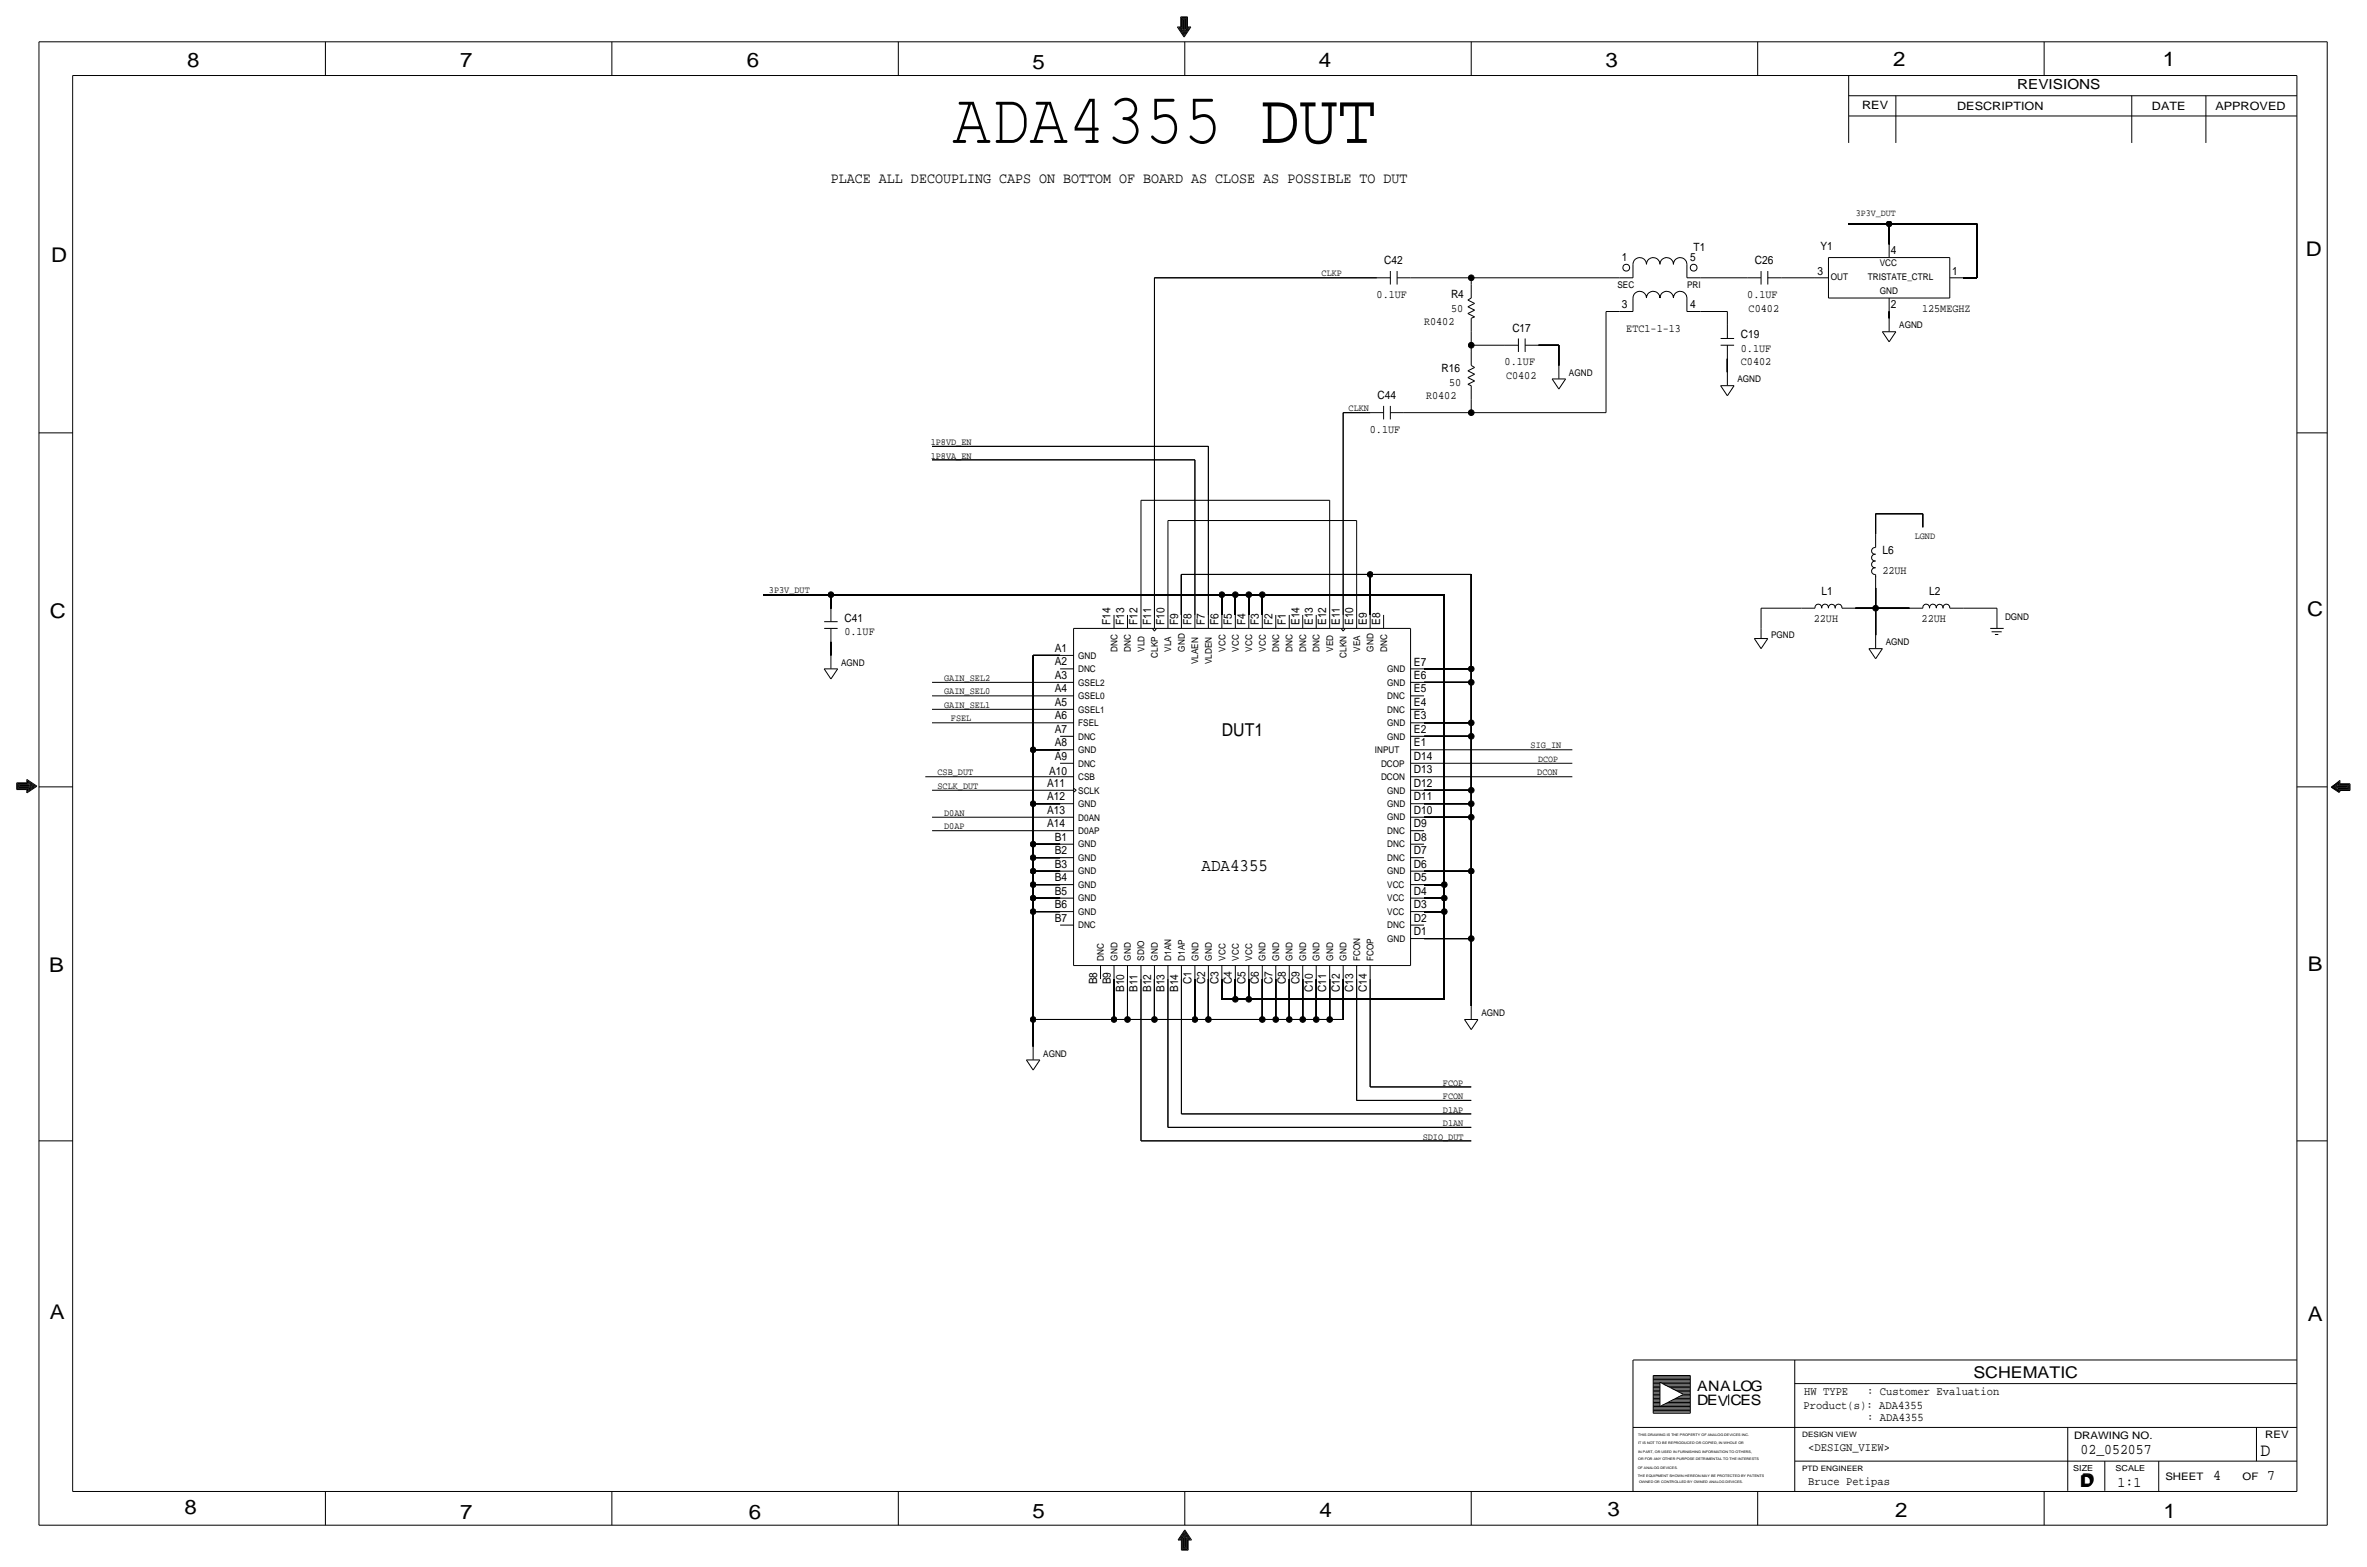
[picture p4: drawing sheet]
<svg xmlns="http://www.w3.org/2000/svg" width="892mm" height="590mm" viewBox="0 0 892 590" stroke-linecap="round" stroke-linejoin="round" font-family="sans-serif">
<defs><g id="words">
<text font-size="27.1" x="358.9" y="53.8">ADA4355 DUT</text>
<g font-size="7.6">
<text x="70.6" y="25.4">8</text>
<text x="173.4" y="25.4">7</text>
<text x="281.4" y="25.1">6</text>
<text x="389.1" y="26.2">5</text>
<text x="497" y="25.4">4</text>
<text x="605" y="25.1">3</text>
<text x="713.4" y="24.9">2</text>
<text x="815" y="24.9">1</text>
<text x="19.3" y="98.8">D</text>
<text x="868.9" y="96.5">D</text>
<text x="18.8" y="232.7">C</text>
<text x="869.4" y="232.1">C</text>
<text x="869.6" y="365.8">B</text>
<text x="18.5" y="366">B</text>
<text x="18.8" y="496.8">A</text>
<text x="869.6" y="497.6">A</text>
<text x="69.6" y="570.5">8</text>
<text x="173.4" y="572.3">7</text>
<text x="282.2" y="572.3">6</text>
<text x="389.1" y="571.7">5</text>
<text x="497.3" y="571.5">4</text>
<text x="605.7" y="571.2">3</text>
<text x="714.2" y="571.5">2</text>
<text x="815.3" y="572">1</text>
</g>
<text font-size="7" x="851.9" y="548.4">D</text>
<g font-size="6.7">
<text x="460.5" y="277.4">DUT1</text>
<text x="452.8" y="328.2">ADA4355</text>
</g>
<g font-size="6.1">
<text x="743.7" y="518.9">SCHEMATIC</text>
<text x="783.8" y="560.3">D</text>
<text x="784.3" y="559.8">D</text>
</g>
<g font-size="5.6">
<text x="313.1" y="69.1">PLACE ALL DECOUPLING CAPS ON BOTTOM OF BOARD AS CLOSE AS POSSIBLE TO DUT</text>
<text x="784" y="547.9">02_052057</text>
<text x="834.1" y="557.5">4</text>
<text x="854.4" y="557.5">7</text>
<text x="798" y="560.1">1:1</text>
</g>
<g font-size="5.4">
<text x="639.5" y="524.2">ANAL G</text>
<text x="655.9" y="524.2">O</text>
<text x="639.5" y="529.3">DEV</text>
<text x="652.1" y="529.3">CES</text>
</g>
<text font-size="5.2" x="760.2" y="33.5">REVISIONS</text>
<g font-size="4.4">
<text x="679.9" y="525.5">HW TYPE</text>
<text x="703.6" y="525.5">: Customer Evaluation</text>
<text x="679.7" y="530.9">Product(s): ADA4355</text>
<text x="703.6" y="535.2">: ADA4355</text>
<text x="681.4" y="546.6">&lt;DESIGN_VIEW&gt;</text>
<text x="681.4" y="559.3">Bruce Petipas</text>
</g>
<g font-size="4.3">
<text x="701.8" y="41.1">REV</text>
<text x="737.6" y="41.4">DESCRIPTION</text>
<text x="811" y="41.4">DATE</text>
<text x="834.8" y="41.4">APPROVED</text>
<text x="638.2" y="94.5">T1</text>
<text x="686.1" y="94.2">Y1</text>
<text x="712.6" y="95.8">4</text>
<text x="521.7" y="99.6">C42</text>
<text x="611.2" y="98.3">1</text>
<text x="637" y="98.3">5</text>
<text x="661.4" y="99.6">C26</text>
<text x="684.9" y="103.6">3</text>
<text x="735.7" y="103.6">1</text>
<text x="518.8" y="112.3">0.1UF</text>
<text x="546.8" y="112.3">R4</text>
<text x="658.5" y="112.3">0.1UF</text>
<text x="546.8" y="117.3">50</text>
<text x="611.2" y="116.1">3</text>
<text x="637" y="116.1">4</text>
<text x="659" y="117.3">C0402</text>
<text x="712.6" y="116.1">2</text>
<text x="724.3" y="117.3">125MEGHZ</text>
<text x="536.6" y="122.4">R0402</text>
<text x="569.9" y="125">C17</text>
<text x="612.9" y="125">ETC1-1-13</text>
<text x="656" y="127.5">C19</text>
<text x="567" y="137.7">0.1UF</text>
<text x="656" y="132.6">0.1UF</text>
<text x="656" y="137.7">C0402</text>
<text x="543.2" y="140.2">R16</text>
<text x="567.5" y="142.7">C0402</text>
<text x="546.1" y="145.3">50</text>
<text x="519.1" y="150.4">C44</text>
<text x="537.4" y="150.4">R0402</text>
<text x="516.2" y="163.1">0.1UF</text>
<text x="709.4" y="208.8">L6</text>
<text x="709.4" y="216.4">22UH</text>
<text x="686.4" y="224">L1</text>
<text x="727" y="224">L2</text>
<text x="318.2" y="234.2">C41</text>
<text x="318.2" y="239.3">0.1UF</text>
<text x="418.5" y="235.5" transform="rotate(-90 418.5 235.5)">F14</text>
<text x="423.6" y="235.5" transform="rotate(-90 423.6 235.5)">F13</text>
<text x="428.7" y="235.5" transform="rotate(-90 428.7 235.5)">F12</text>
<text x="433.8" y="235.5" transform="rotate(-90 433.8 235.5)">F11</text>
<text x="438.9" y="235.5" transform="rotate(-90 438.9 235.5)">F10</text>
<text x="443.9" y="235.5" transform="rotate(-90 443.9 235.5)">F9</text>
<text x="449" y="235.5" transform="rotate(-90 449 235.5)">F8</text>
<text x="454.1" y="235.5" transform="rotate(-90 454.1 235.5)">F7</text>
<text x="459.2" y="235.5" transform="rotate(-90 459.2 235.5)">F6</text>
<text x="464.3" y="235.5" transform="rotate(-90 464.3 235.5)">F5</text>
<text x="469.3" y="235.5" transform="rotate(-90 469.3 235.5)">F4</text>
<text x="474.4" y="235.5" transform="rotate(-90 474.4 235.5)">F3</text>
<text x="479.5" y="235.5" transform="rotate(-90 479.5 235.5)">F2</text>
<text x="484.6" y="235.5" transform="rotate(-90 484.6 235.5)">F1</text>
<text x="489.7" y="235.5" transform="rotate(-90 489.7 235.5)">E14</text>
<text x="494.7" y="235.5" transform="rotate(-90 494.7 235.5)">E13</text>
<text x="499.8" y="235.5" transform="rotate(-90 499.8 235.5)">E12</text>
<text x="504.9" y="235.5" transform="rotate(-90 504.9 235.5)">E11</text>
<text x="510" y="235.5" transform="rotate(-90 510 235.5)">E10</text>
<text x="515.1" y="235.5" transform="rotate(-90 515.1 235.5)">E9</text>
<text x="520.1" y="235.5" transform="rotate(-90 520.1 235.5)">E8</text>
<text x="683.5" y="234.2">22UH</text>
<text x="724.2" y="234.2">22UH</text>
<text x="397.5" y="245.6">A1</text>
<text x="397.5" y="250.7">A2</text>
<text x="532.8" y="250.7">E7</text>
<text x="397.5" y="255.8">A3</text>
<text x="532.8" y="255.8">E6</text>
<text x="397.5" y="260.9">A4</text>
<text x="532.8" y="260.9">E5</text>
<text x="397.5" y="265.9">A5</text>
<text x="532.8" y="265.9">E4</text>
<text x="397.5" y="271">A6</text>
<text x="532.8" y="271">E3</text>
<text x="397.5" y="281.2">A8</text>
<text x="397.5" y="276.1">A7</text>
<text x="532.8" y="281.2">E1</text>
<text x="532.8" y="276.1">E2</text>
<text x="397.5" y="286.3">A9</text>
<text x="532.8" y="286.3">D14</text>
<text x="395.4" y="292.1">A10</text>
<text x="532.8" y="291.3">D13</text>
<text x="394.6" y="296.4">A11</text>
<text x="532.8" y="296.4">D12</text>
<text x="394.6" y="301.5">A12</text>
<text x="532.8" y="301.5">D11</text>
<text x="394.6" y="311.7">A14</text>
<text x="394.6" y="306.6">A13</text>
<text x="532.8" y="306.6">D10</text>
<text x="532.8" y="311.7">D9</text>
<text x="397.5" y="316.7">B1</text>
<text x="532.8" y="316.7">D8</text>
<text x="397.5" y="321.8">B2</text>
<text x="532.8" y="321.8">D7</text>
<text x="397.5" y="326.9">B3</text>
<text x="532.8" y="326.9">D6</text>
<text x="397.5" y="332">B4</text>
<text x="532.8" y="332">D5</text>
<text x="397.5" y="337.1">B5</text>
<text x="532.8" y="337.1">D4</text>
<text x="397.5" y="342.1">B6</text>
<text x="397.5" y="347.2">B7</text>
<text x="532.8" y="342.1">D3</text>
<text x="532.8" y="347.2">D2</text>
<text x="532.8" y="352.3">D1</text>
<text x="413.5" y="370.8" transform="rotate(-90 413.5 370.8)">B8</text>
<text x="418.6" y="370.8" transform="rotate(-90 418.6 370.8)">B9</text>
<text x="449" y="370.8" transform="rotate(-90 449 370.8)">C1</text>
<text x="454.1" y="370.8" transform="rotate(-90 454.1 370.8)">C2</text>
<text x="459.2" y="370.8" transform="rotate(-90 459.2 370.8)">C3</text>
<text x="464.3" y="370.8" transform="rotate(-90 464.3 370.8)">C4</text>
<text x="469.3" y="370.8" transform="rotate(-90 469.3 370.8)">C5</text>
<text x="474.4" y="370.8" transform="rotate(-90 474.4 370.8)">C6</text>
<text x="479.5" y="370.8" transform="rotate(-90 479.5 370.8)">C7</text>
<text x="484.6" y="370.8" transform="rotate(-90 484.6 370.8)">C8</text>
<text x="489.7" y="370.8" transform="rotate(-90 489.7 370.8)">C9</text>
<text x="423.6" y="373.7" transform="rotate(-90 423.6 373.7)">B10</text>
<text x="428.7" y="373.7" transform="rotate(-90 428.7 373.7)">B11</text>
<text x="433.8" y="373.7" transform="rotate(-90 433.8 373.7)">B12</text>
<text x="438.9" y="373.7" transform="rotate(-90 438.9 373.7)">B13</text>
<text x="443.9" y="373.7" transform="rotate(-90 443.9 373.7)">B14</text>
<text x="494.7" y="373.7" transform="rotate(-90 494.7 373.7)">C10</text>
<text x="499.8" y="373.7" transform="rotate(-90 499.8 373.7)">C11</text>
<text x="504.9" y="373.7" transform="rotate(-90 504.9 373.7)">C12</text>
<text x="510" y="373.7" transform="rotate(-90 510 373.7)">C13</text>
<text x="515.1" y="373.7" transform="rotate(-90 515.1 373.7)">C14</text>
</g>
<g font-size="3.9">
<text x="781.6" y="542.1">DRAWING NO.</text>
<text x="853.6" y="541.8">REV</text>
<text x="816" y="557.4">SHEET</text>
<text x="845.1" y="557.5">OF</text>
</g>
<g font-size="3.6">
<text x="498" y="104.1">CLKP</text>
<text x="508.2" y="154.9">CLKN</text>
<text x="350.7" y="167.6">1P8VD_EN</text>
<text x="350.7" y="172.7">1P8VA_EN</text>
<text x="721.6" y="203.2">LGND</text>
<text x="289.8" y="223.5">3P3V_DUT</text>
<text x="355.8" y="256.5">GAIN_SEL2</text>
<text x="355.8" y="261.6">GAIN_SEL0</text>
<text x="355.8" y="266.7">GAIN_SEL1</text>
<text x="358.3" y="271.8">FSEL</text>
<text x="576.8" y="281.9">SIG_IN</text>
<text x="353.3" y="292.1">CSB_DUT</text>
<text x="579.3" y="292.1">DCON</text>
<text x="353.3" y="297.2">SCLK_DUT</text>
<text x="355.8" y="307.3">D0AN</text>
<text x="355.8" y="312.4">D0AP</text>
<text x="543.8" y="408.9">FCOP</text>
<text x="543.8" y="414">FCON</text>
<text x="543.8" y="419.1">D1AP</text>
<text x="543.8" y="424.2">D1AN</text>
<text x="536.1" y="429.3">SDIO_DUT</text>
</g>
<g font-size="3.5">
<text x="699.3" y="81.3">3P3V_DUT</text>
<text x="708.4" y="100.1">VCC</text>
<text x="689.9" y="105.7">OUT</text>
<text x="703.9" y="105.7">TRISTATE_CTRL</text>
<text x="609.5" y="108.5">SEC</text>
<text x="635.8" y="108.5">PRI</text>
<text x="708.4" y="110.7">GND</text>
<text x="715.7" y="123.7">AGND</text>
<text x="591.3" y="141.5">AGND</text>
<text x="654.8" y="144">AGND</text>
<text x="755.6" y="233.7">DGND</text>
<text x="421.1" y="245.5" transform="rotate(-90 421.1 245.5)">DNC</text>
<text x="426.2" y="245.5" transform="rotate(-90 426.2 245.5)">DNC</text>
<text x="431.2" y="245.5" transform="rotate(-90 431.2 245.5)">VLD</text>
<text x="441.4" y="245.5" transform="rotate(-90 441.4 245.5)">VLA</text>
<text x="446.5" y="245.5" transform="rotate(-90 446.5 245.5)">GND</text>
<text x="461.8" y="245.5" transform="rotate(-90 461.8 245.5)">VCC</text>
<text x="466.9" y="245.5" transform="rotate(-90 466.9 245.5)">VCC</text>
<text x="471.9" y="245.5" transform="rotate(-90 471.9 245.5)">VCC</text>
<text x="477" y="245.5" transform="rotate(-90 477 245.5)">VCC</text>
<text x="482" y="245.5" transform="rotate(-90 482 245.5)">DNC</text>
<text x="487.1" y="245.5" transform="rotate(-90 487.1 245.5)">DNC</text>
<text x="492.2" y="245.5" transform="rotate(-90 492.2 245.5)">DNC</text>
<text x="497.3" y="245.5" transform="rotate(-90 497.3 245.5)">DNC</text>
<text x="502.4" y="245.5" transform="rotate(-90 502.4 245.5)">VED</text>
<text x="512.5" y="245.5" transform="rotate(-90 512.5 245.5)">VEA</text>
<text x="517.6" y="245.5" transform="rotate(-90 517.6 245.5)">GND</text>
<text x="522.7" y="245.5" transform="rotate(-90 522.7 245.5)">DNC</text>
<text x="667.5" y="240.5">PGND</text>
<text x="710.6" y="243.1">AGND</text>
<text x="316.9" y="250.7">AGND</text>
<text x="406.3" y="248.1">GND</text>
<text x="436.3" y="247.9" transform="rotate(-90 436.3 247.9)">CLKP</text>
<text x="451.6" y="250.2" transform="rotate(-90 451.6 250.2)">VLAEN</text>
<text x="456.6" y="250.2" transform="rotate(-90 456.6 250.2)">VLDEN</text>
<text x="507.4" y="247.8" transform="rotate(-90 507.4 247.8)">CLKN</text>
<text x="406.3" y="253.2">DNC</text>
<text x="522.8" y="253.2">GND</text>
<text x="406.3" y="263.4">GSEL0</text>
<text x="406.3" y="258.3">GSEL2</text>
<text x="522.8" y="258.3">GND</text>
<text x="522.8" y="263.4">DNC</text>
<text x="406.3" y="268.5">GSEL1</text>
<text x="522.8" y="268.5">DNC</text>
<text x="406.3" y="273.6">FSEL</text>
<text x="522.8" y="273.6">GND</text>
<text x="406.3" y="278.6">DNC</text>
<text x="522.8" y="278.6">GND</text>
<text x="406.3" y="283.7">GND</text>
<text x="518.1" y="283.7">INPUT</text>
<text x="579.6" y="287">DCOP</text>
<text x="406.3" y="288.8">DNC</text>
<text x="406.3" y="293.9">CSB</text>
<text x="520.4" y="288.8">DCOP</text>
<text x="520.4" y="293.9">DCON</text>
<text x="406.3" y="299">SCLK</text>
<text x="522.8" y="299">GND</text>
<text x="406.3" y="304">GND</text>
<text x="522.8" y="304">GND</text>
<text x="406.3" y="309.1">D0AN</text>
<text x="522.8" y="309.1">GND</text>
<text x="406.3" y="314.2">D0AP</text>
<text x="522.8" y="314.2">DNC</text>
<text x="406.3" y="319.2">GND</text>
<text x="522.8" y="319.2">DNC</text>
<text x="406.3" y="329.4">GND</text>
<text x="406.3" y="324.3">GND</text>
<text x="522.8" y="324.3">DNC</text>
<text x="522.8" y="329.4">GND</text>
<text x="406.3" y="334.5">GND</text>
<text x="522.8" y="334.5">VCC</text>
<text x="406.3" y="339.5">GND</text>
<text x="522.8" y="339.6">VCC</text>
<text x="406.3" y="344.6">GND</text>
<text x="522.8" y="344.6">VCC</text>
<text x="406.3" y="349.7">DNC</text>
<text x="522.8" y="349.7">DNC</text>
<text x="522.8" y="354.8">GND</text>
<text x="416" y="361.9" transform="rotate(-90 416 361.9)">DNC</text>
<text x="421.1" y="361.9" transform="rotate(-90 421.1 361.9)">GND</text>
<text x="426.2" y="361.9" transform="rotate(-90 426.2 361.9)">GND</text>
<text x="431.2" y="361.9" transform="rotate(-90 431.2 361.9)">SDIO</text>
<text x="436.4" y="361.9" transform="rotate(-90 436.4 361.9)">GND</text>
<text x="441.4" y="361.9" transform="rotate(-90 441.4 361.9)">D1AN</text>
<text x="446.5" y="361.9" transform="rotate(-90 446.5 361.9)">D1AP</text>
<text x="451.6" y="361.9" transform="rotate(-90 451.6 361.9)">GND</text>
<text x="456.7" y="361.9" transform="rotate(-90 456.7 361.9)">GND</text>
<text x="461.8" y="361.9" transform="rotate(-90 461.8 361.9)">VCC</text>
<text x="466.8" y="361.9" transform="rotate(-90 466.8 361.9)">VCC</text>
<text x="471.9" y="361.9" transform="rotate(-90 471.9 361.9)">VCC</text>
<text x="477" y="361.9" transform="rotate(-90 477 361.9)">GND</text>
<text x="482" y="361.9" transform="rotate(-90 482 361.9)">GND</text>
<text x="487.1" y="361.9" transform="rotate(-90 487.1 361.9)">GND</text>
<text x="492.2" y="361.9" transform="rotate(-90 492.2 361.9)">GND</text>
<text x="497.3" y="361.9" transform="rotate(-90 497.3 361.9)">GND</text>
<text x="502.4" y="361.9" transform="rotate(-90 502.4 361.9)">GND</text>
<text x="507.4" y="361.9" transform="rotate(-90 507.4 361.9)">GND</text>
<text x="512.5" y="361.9" transform="rotate(-90 512.5 361.9)">FCON</text>
<text x="517.6" y="361.9" transform="rotate(-90 517.6 361.9)">FCOP</text>
<text x="558.2" y="382.8">AGND</text>
<text x="393.1" y="398">AGND</text>
</g>
<g font-size="3.1">
<text x="781.3" y="554">SIZE</text>
<text x="797.3" y="554">SCALE</text>
</g>
<g font-size="2.8">
<text x="679.1" y="541.3">DESIGN VIEW</text>
<text x="679.1" y="554">PTD ENGINEER</text>
</g>
<g font-size="1.3">
<text x="617.3" y="541.1">THIS DRAWING IS THE PROPERTY OF ANALOG DEVICES INC.</text>
<text x="617.3" y="543.9">IT IS NOT TO BE REPRODUCED OR COPIED, IN WHOLE OR</text>
<text x="617.3" y="547.2">IN PART, OR USED IN FURNISHING INFORMATION TO OTHERS,</text>
<text x="617.3" y="550">OR FOR ANY OTHER PURPOSE DETRIMENTAL TO THE INTERESTS</text>
<text x="617.2" y="553.2">OF ANALOG DEVICES.</text>
<text x="617.2" y="556.3">THE EQUIPMENT SHOWN HEREON MAY BE PROTECTED BY PATENTS</text>
<text x="617.7" y="558.8">OWNED OR CONTROLLED BY OWNED ANALOG DEVICES.</text>
</g>
</g></defs>
<!-- layer: Nets -->
<g fill="none" stroke="#000" stroke-width=".38">
<path d="M696.7 84.3h15.2zM711.9 84.3h33zM711.9 84.3v7.6zM744.9 84.3v20.3zM435.1 104.6v127zM435.1 104.6h83.8zM531.6 104.6h22.8zM554.4 104.6v2.6zM554.4 104.6h55.9zM605.2 117.3v38.1zM605.2 117.3h5.1zM640.8 117.3h10.2z"/>
<path d="M640.8 104.6h17.8zM651 117.3v5.1zM671.3 104.6h12.7zM711.9 117.3v2.6zM739.9 104.6h5zM554.4 130v2.6zM554.4 125v5zM554.4 130h12.7zM579.8 130h7.7zM587.5 130v7.7zM651 135.1v5.1zM506.2 155.4v76.2z"/>
<path d="M506.2 155.4h10.1zM529 155.4h25.4zM554.4 150.4v5zM554.4 155.4h50.8zM351.2 173.2h99.1zM351.2 168.1h104.2zM450.3 173.2v58.4zM455.4 168.1v63.5zM430 188.5h71.1zM430 188.5v43.1zM440.1 196.1h71.2zM440.1 196.1v35.5z"/>
<path d="M501.1 188.5v43.1zM511.3 196.1v35.5zM706.8 193.5v7.7zM706.8 193.5h17.8zM724.6 193.5v5.1zM445.2 216.4h71.1zM445.2 216.4v15.2zM516.3 216.4h38.1zM516.3 216.4v15.2zM554.4 216.4v35.6zM287.7 224h25.4zM313.1 224h147.4z"/>
<path d="M313.1 224v5.1zM460.5 224v7.6zM460.5 224h5zM465.5 224v7.6zM465.5 224h5.1zM470.6 224v7.6zM470.6 224h5.1zM475.7 224v7.6zM475.7 224h68.6zM544.3 224v109.2zM663.7 229.1v7.6zM663.7 229.1h15.2z"/>
<path d="M699.2 229.1h7.6zM706.8 229.1v10.2zM706.8 221.5v7.6zM706.8 229.1h12.7zM739.9 229.1h12.7zM752.6 229.1v2.5zM313.1 241.8v5.1zM351.2 257h48.3zM389.3 246.9h10.2zM389.3 246.9v35.5zM536.7 257h17.7zM536.7 252h17.7z"/>
<path d="M554.4 257v15.3zM554.4 252v5zM351.2 267.2h48.3zM351.2 272.3h48.3zM351.2 262.1h48.3zM536.7 277.4h17.7zM536.7 272.3h17.7zM554.4 277.4v20.3zM554.4 272.3v5.1zM348.7 292.6h50.8zM351.2 297.7h48.3zM389.3 282.4v20.4z"/>
<path d="M389.3 282.4h10.2zM536.7 297.7h17.7zM536.7 292.6h55.8zM536.7 287.5h55.8zM536.7 282.4h55.8zM554.4 297.7v5.1zM351.2 312.9h48.3zM351.2 307.8h48.3zM389.3 302.8v15.2zM389.3 318v5.1zM389.3 302.8h10.2zM389.3 318h10.2z"/>
<path d="M536.7 307.8h17.7zM536.7 302.8h17.7zM554.4 307.8v20.4zM554.4 302.8v5zM389.3 323.1v5.1zM389.3 328.2v5zM389.3 333.2v5.1zM389.3 338.3v5.1zM389.3 323.1h10.2zM389.3 328.2h10.2zM389.3 333.2h10.2zM389.3 338.3h10.2z"/>
<path d="M536.7 333.2h7.6zM536.7 338.3h7.6zM536.7 328.2h17.7zM544.3 333.2v5.1zM544.3 338.3v5.1zM554.4 328.2v25.4zM389.3 343.4v40.6zM389.3 343.4h10.2zM536.7 343.4h7.6zM536.7 353.6h17.7zM544.3 343.4v33zM554.4 353.6v25.4z"/>
<path d="M419.8 368.8v15.2zM424.9 368.8v15.2zM430 368.8v61zM435.1 368.8v15.2zM440.1 368.8v55.9zM445.2 368.8v50.8zM450.3 368.8v15.2zM455.4 368.8v15.2zM460.5 368.8v7.6zM460.5 376.4h5zM465.5 376.4h5.1zM465.5 368.8v7.6z"/>
<path d="M470.6 368.8v7.6zM470.6 376.4h73.7zM475.7 368.8v15.2zM480.8 368.8v15.2zM485.9 368.8v15.2zM490.9 368.8v15.2zM496 368.8v15.2zM501.1 368.8v15.2zM506.2 368.8v15.2zM511.3 368.8v45.7zM516.3 368.8v40.6zM389.3 384v10.2z"/>
<path d="M389.3 384h30.5zM419.8 384h5.1zM424.9 384h10.2zM435.1 384h15.2zM450.3 384h5.1zM455.4 384h20.3zM475.7 384h5.1zM480.8 384h5.1zM485.9 384h5zM490.9 384h5.1zM496 384h5.1zM501.1 384h5.1z"/>
<path d="M445.2 419.6h109.2zM511.3 414.5h43.1zM516.3 409.4h38.1zM430 429.8h124.4zM440.1 424.7h114.3z"/>
</g>
<g fill="#000" stroke="#000" stroke-width=".38">
<circle cx="711.9" cy="84.3" r="1.07"/>
<circle cx="554.4" cy="104.6" r="1.07"/>
<circle cx="554.4" cy="130" r="1.07"/>
<circle cx="554.4" cy="155.4" r="1.07"/>
<circle cx="516.3" cy="216.4" r="1.07"/>
<circle cx="313.1" cy="224" r="1.07"/>
<circle cx="460.5" cy="224" r="1.07"/>
<circle cx="465.5" cy="224" r="1.07"/>
<circle cx="470.6" cy="224" r="1.07"/>
<circle cx="475.7" cy="224" r="1.07"/>
<circle cx="706.8" cy="229.1" r="1.07"/>
<circle cx="554.4" cy="257" r="1.07"/>
<circle cx="554.4" cy="252" r="1.07"/>
<circle cx="554.4" cy="277.4" r="1.07"/>
<circle cx="554.4" cy="272.3" r="1.07"/>
<circle cx="389.3" cy="282.4" r="1.07"/>
<circle cx="554.4" cy="297.7" r="1.07"/>
<circle cx="389.3" cy="318" r="1.07"/>
<circle cx="389.3" cy="302.8" r="1.07"/>
<circle cx="554.4" cy="302.8" r="1.07"/>
<circle cx="554.4" cy="307.8" r="1.07"/>
<circle cx="389.3" cy="323.1" r="1.07"/>
<circle cx="389.3" cy="333.2" r="1.07"/>
<circle cx="389.3" cy="338.3" r="1.07"/>
<circle cx="389.3" cy="328.2" r="1.07"/>
<circle cx="544.3" cy="333.2" r="1.07"/>
<circle cx="544.3" cy="338.3" r="1.07"/>
<circle cx="554.4" cy="328.2" r="1.07"/>
<circle cx="389.3" cy="343.4" r="1.07"/>
<circle cx="544.3" cy="343.4" r="1.07"/>
<circle cx="554.4" cy="353.6" r="1.07"/>
<circle cx="465.5" cy="376.4" r="1.07"/>
<circle cx="470.6" cy="376.4" r="1.07"/>
<circle cx="389.3" cy="384" r="1.07"/>
<circle cx="419.8" cy="384" r="1.07"/>
<circle cx="424.9" cy="384" r="1.07"/>
<circle cx="435.1" cy="384" r="1.07"/>
<circle cx="450.3" cy="384" r="1.07"/>
<circle cx="455.4" cy="384" r="1.07"/>
<circle cx="475.7" cy="384" r="1.07"/>
<circle cx="480.8" cy="384" r="1.07"/>
<circle cx="485.9" cy="384" r="1.07"/>
<circle cx="490.9" cy="384" r="1.07"/>
<circle cx="496" cy="384" r="1.07"/>
<circle cx="501.1" cy="384" r="1.07"/>
</g>
<!-- layer: Components -->
<g fill="none" stroke="#000" stroke-width=".38">
<path d="M615.4 99.6v5zM615.4 99.6a2.54 2.54 0 0 1 2.5-2.6 2.54 2.54 0 0 1 2.6 2.6 2.54 2.54 0 0 1 2.5-2.6 2.54 2.54 0 0 1 2.6 2.6 2.54 2.54 0 0 1 2.5-2.6 2.54 2.54 0 0 1 2.5 2.6 2.54 2.54 0 0 1 2.6-2.6 2.54 2.54 0 0 1 2.5 2.6M635.7 99.6v5zM689.1 97h45.7zM689.1 97v15.3zM711.9 91.9v5.1zM734.8 97v15.3zM518.9 104.6h5.1zM524 102.1v5.1zM526.5 102.1v5.1zM526.5 104.6h5.1zM553.2 113l2.5 1.3z"/>
<path d="M553.2 115.6l2.5 1.2zM553.2 118.1l2.5 1.3zM553.2 113l1.2-.7zM553.2 115.6l2.5-1.3zM553.2 118.1l2.5-1.3zM554.4 119.9v5.1zM554.4 107.2v5.1zM554.4 119.9l1.3-.5zM610.3 104.6h5.1zM610.3 117.3h5.1zM615.4 112.3a2.54 2.54 0 0 1 2.5-2.6 2.54 2.54 0 0 1 2.6 2.6 2.54 2.54 0 0 1 2.5-2.6 2.54 2.54 0 0 1 2.6 2.6 2.54 2.54 0 0 1 2.5-2.6 2.54 2.54 0 0 1 2.5 2.6 2.54 2.54 0 0 1 2.6-2.6 2.54 2.54 0 0 1 2.5 2.6M615.4 112.3v5z"/>
<path d="M635.7 112.3v5zM635.7 104.6h5.1zM635.7 117.3h5.1zM658.6 104.6h5.1zM663.7 102.1v5.1zM666.2 102.1v5.1zM666.2 104.6h5.1zM684 104.6h5.1zM689.1 112.3h45.7zM711.9 119.9v5zM711.9 112.3v5zM734.8 104.6h5.1z"/>
<path d="M553.2 139.7l2.5 1.3zM553.2 139.7l2.5-1.3zM554.4 137.7l1.3 .7zM554.4 132.6v5.1zM567.1 130h5.1zM572.2 127.5v5.1zM574.8 127.5v5.1zM574.8 130h5zM587.5 137.7v4.9zM648.4 127.5h5.1zM648.4 130h5.1zM651 130v5.1z"/>
<path d="M651 122.4v5.1zM709.4 125h5.1zM709.4 125l2.5 3.8zM714.5 125l-2.6 3.8zM516.3 155.4h5.1zM521.4 152.9v5.1zM524 152.9v5.1zM524 155.4h5zM553.2 142.2l2.5 1.3zM553.2 144.8l1.2 .5zM553.2 142.2l2.5-1.2zM553.2 144.8l2.5-1.3z"/>
<path d="M554.4 145.3v5.1zM584.9 142.7l2.6 3.9zM584.9 142.7h5.1zM590 142.7l-2.5 3.9zM648.4 145.3l2.6 3.8zM648.4 145.3h5.1zM651 140.2v5zM653.5 145.3l-2.5 3.8zM706.8 206.3a1.26 1.26 0 0 0-1.5 1.2 1.26 1.26 0 0 0 1.5 1.3M706.8 208.8a1.26 1.26 0 0 0-1.5 1.3 1.26 1.26 0 0 0 1.5 1.2M706.8 211.4a1.26 1.26 0 0 0-1.5 1.2 1.26 1.26 0 0 0 1.5 1.3M706.8 213.9a1.26 1.26 0 0 0-1.5 1.3 1.26 1.26 0 0 0 1.5 1.2"/>
<path d="M706.8 201.2v5zM706.8 216.4v5.1zM706.8 217.2v.2zM310.6 234.2h5.1zM310.6 236.7h5.1zM313.1 236.7v5.1zM313.1 229.1v5.1zM404.6 236.7h127zM404.6 236.7v127zM419.8 231.6v5.1zM424.9 231.6v5.1zM430 231.6v5.1z"/>
<path d="M434.3 236.7l.8 1zM435.1 231.6v5.1zM435.8 236.7l-.7 1zM440.1 231.6v5.1zM445.2 231.6v5.1zM450.3 231.6v5.1zM455.4 231.6v5.1zM460.5 231.6v5.1zM465.5 231.6v5.1zM470.6 231.6v5.1zM475.7 231.6v5.1zM480.8 231.6v5.1z"/>
<path d="M485.9 231.6v5.1zM490.9 231.6v5.1zM496 231.6v5.1zM501.1 231.6v5.1zM505.4 236.7l.8 1zM506.2 231.6v5.1zM506.9 236.7l-.7 1zM511.3 231.6v5.1zM516.3 231.6v5.1zM521.4 231.6v5.1zM531.6 236.7v127zM663.7 236.7v3.8z"/>
<path d="M678.9 229.1h5.1zM684 229.1a1.27 1.27 0 0 1 1.2-1.5 1.27 1.27 0 0 1 1.3 1.5M689 229.1a1.26 1.26 0 0 0-1.3-1.5 1.26 1.26 0 0 0-1.2 1.5M689.1 229.1a1.26 1.26 0 0 1 1.2-1.5 1.26 1.26 0 0 1 1.2 1.5M694.1 229.1a1.27 1.27 0 0 0-1.3-1.5 1.27 1.27 0 0 0-1.2 1.6M694.1 229.1h5.1zM706.8 239.3v4.9zM719.5 229.1h5.1zM729.6 229.1a1.26 1.26 0 0 0-1.2-1.5 1.26 1.26 0 0 0-1.2 1.5 1.29 1.29 0 0 0-1.3-1.5 1.29 1.29 0 0 0-1.3 1.5M729.7 229.1a1.26 1.26 0 0 1 1.2-1.5 1.26 1.26 0 0 1 1.3 1.5 1.29 1.29 0 0 1 1.3-1.5 1.29 1.29 0 0 1 1.2 1.5M734.8 229.1h5.1zM750 236.7h5.1z"/>
<path d="M750.5 238h3.8zM751.8 239h1.3zM752.6 231.6v5.1zM310.6 252h5.1zM310.6 252l2.5 3.8zM313.1 246.9v5zM315.7 252l-2.6 3.8zM399.5 257h5.1zM399.5 252h5.1zM399.5 246.9h5.1zM531.6 252h5.1zM531.6 257h5.1z"/>
<path d="M661.1 240.5l2.6 3.8zM661.1 240.5h5.1zM666.2 240.5l-2.5 3.8zM704.3 244.3l2.5 3.9zM704.3 244.3h5.1zM709.4 244.3l-2.6 3.9zM399.5 277.4h5.1zM399.5 272.3h5.1zM399.5 267.2h5.1zM399.5 262.1h5.1zM531.6 262.1h5.1zM531.6 267.2h5.1z"/>
<path d="M531.6 272.3h5.1zM531.6 277.4h5.1zM399.5 297.7h5.1zM399.5 292.6h5.1zM399.5 287.5h5.1zM399.5 282.4h5.1zM404.6 298.4l1-.7zM404.6 296.9l1 .8zM531.6 282.4h5.1zM531.6 287.5h5.1zM531.6 292.6h5.1zM531.6 297.7h5.1z"/>
<path d="M399.5 318h5.1zM399.5 312.9h5.1zM399.5 307.8h5.1zM399.5 302.8h5.1zM531.6 302.8h5.1zM531.6 307.8h5.1zM531.6 312.9h5.1zM531.6 318h5.1zM399.5 338.3h5.1zM399.5 333.2h5.1zM399.5 328.2h5.1zM399.5 323.1h5.1z"/>
<path d="M531.6 323.1h5.1zM531.6 328.2h5.1zM531.6 333.2h5.1zM531.6 338.3h5.1zM399.5 348.5h5.1zM399.5 343.4h5.1zM531.6 343.4h5.1zM531.6 348.5h5.1zM531.6 353.6h5.1zM404.6 363.7h127zM414.7 363.7v5.1zM419.8 363.7v5.1z"/>
<path d="M424.9 363.7v5.1zM430 363.7v5.1zM435.1 363.7v5.1zM440.1 363.7v5.1zM445.2 363.7v5.1zM450.3 363.7v5.1zM455.4 363.7v5.1zM460.5 363.7v5.1zM465.5 363.7v5.1zM470.6 363.7v5.1zM475.7 363.7v5.1zM480.8 363.7v5.1z"/>
<path d="M485.9 363.7v5.1zM490.9 363.7v5.1zM496 363.7v5.1zM501.1 363.7v5.1zM506.2 363.7v5.1zM511.3 363.7v5.1zM516.3 363.7v5.1zM554.4 379v4.9zM386.8 399.3l2.5 3.8zM386.8 399.3h5.1zM389.3 394.2v5zM391.9 399.3l-2.6 3.8z"/>
<path d="M551.9 384l2.5 3.9zM551.9 384h5.1zM557 384l-2.6 3.9z"/>
<circle cx="612.8" cy="100.8" r="1.28"/>
<circle cx="638.2" cy="100.8" r="1.28"/>
</g>
<!-- layer: Page Border and Title Block -->
<g fill="none" stroke="#000" stroke-width=".38">
<path d="M14.7 15.7v558.8zM14.7 15.7h862.3zM122.6 15.7v12.7zM230.6 15.7v12.7zM338.5 15.7v12.7zM443.7 10.2h1.3zM443.7 10.2l2.5 3.8zM444.2 10.4h1zM444.2 10.4l2 3.1zM444.7 10.7h.8zM444.7 10.7l1.5 2.3zM445 6.4h2.5z"/>
<path d="M445 6.4v3.8zM445.2 6.6v3.8zM445.2 6.6h2zM445.2 10.9h.5zM445.2 10.9l1 1.5zM445.5 6.9v3.8zM445.5 6.9h1.5zM445.7 11.2l.5 .7zM445.7 11.2h.3zM445.7 7.1v3.8zM445.7 7.1h1zM446 7.4v3.8z"/>
<path d="M446 7.4h.5zM446.2 7.6v4.1zM446.5 11.2h.2zM446.5 7.4v3.8zM446.5 15.7v12.7zM446.7 10.9h.5zM446.7 11.2l-.5 .7zM446.7 7.1v3.8zM447 10.7h.8zM447 6.9v3.8zM447.2 10.4h1.1zM447.2 6.6v3.8z"/>
<path d="M447.2 10.9l-1 1.5zM447.5 10.2h1.3zM447.5 6.4v3.8zM447.8 10.7l-1.6 2.3zM448.3 10.4l-2.1 3.1zM448.8 10.2l-2.6 3.8zM554.4 15.7v12.7zM662.4 15.7v12.7zM770.3 15.7v12.7zM877 15.7v558.8zM27.4 28.4h838.2zM27.4 28.4v533.4z"/>
<path d="M696.7 36.1h168.9zM696.7 28.4v25.4zM714.5 36.1v17.7zM803.4 36.1v17.7zM831.3 36.1v17.7zM865.6 28.4v533.4zM696.7 43.7h168.9zM14.7 163.1h12.7zM865.6 163.1h11.4zM6.3 294.9h3.8zM6.3 294.9v2.5zM6.3 297.4h3.8z"/>
<path d="M6.6 297.2h3.8zM6.6 295.1v2.1zM6.6 295.1h3.8zM6.8 295.4v1.5zM6.8 295.4h3.8zM6.8 296.9h3.8zM7.1 296.7h3.8zM7.1 295.7v1zM7.1 295.7h3.8zM7.3 296.4h3.8zM7.3 295.9v.5zM7.3 295.9h3.8z"/>
<path d="M7.6 296.2h4zM10.1 297.4v1.3zM10.1 298.7l3.8-2.5zM10.1 293.6v1.3zM10.1 293.6l3.8 2.6zM10.4 298.2l3-2zM10.4 297.2v1zM10.4 294.1v1zM10.4 294.1l3 2.1zM10.6 297.7l2.3-1.5zM10.6 296.9v.8zM10.6 294.6v.8z"/>
<path d="M10.6 294.6l2.3 1.6zM10.9 295.1v.6zM10.9 295.1l1.5 1.1zM10.9 296.7v.5zM10.9 297.2l1.5-1zM11.1 296.7l.8-.5zM11.1 295.7v.2zM11.1 295.7l.8 .5zM11.1 296.4v.3zM14.7 296.4h12.7zM865.6 296.4h11.4zM878.5 296.5l3-2z"/>
<path d="M878.5 296.5l3 2.1zM878.7 296.5l3.1-2.5zM878.7 296.5l3.1 1.8zM879 296.5l2.3 1.5zM879 296.5l2.3-1.5zM879.5 296.5l1.5-1zM879.5 296.5l1.5 1zM880 296.5l.8 .5zM880 296.5l.8-.5zM880.3 296.5h4zM880.8 296.3h3.8zM880.8 296v.3z"/>
<path d="M880.8 296.8v.2zM880.8 296.8h3.8zM881 297h3.8zM881 296h3.8zM881 295.5v.5zM881 297v.5zM881.3 295.8h3.8zM881.3 295v.8zM881.3 297.3v.7zM881.3 297.3h3.8zM881.5 295.5h3.8zM881.5 294.5v1z"/>
<path d="M881.5 297.5v1.1zM881.5 297.5h3.8zM881.8 297.8h3.8zM881.8 297.8v.5zM881.8 294v1.2zM881.8 295.2h3.8zM884.6 296.3v.5zM884.8 296v1zM885.1 295.8v1.5zM885.3 295.5v2zM885.6 295.2v2.6zM14.7 429.8h12.7z"/>
<path d="M865.6 429.8h11.4zM615.4 512.3v49.5zM615.4 512.3h250.2zM623 518.2h14zM623 518.7h14zM623 519.7h14zM623 519.2h14zM623 518.2v14.2zM637 518.2v14.2zM676.4 512.3v49.5zM615.4 537.7h250.2zM623 528.3h2.6z"/>
<path d="M623 529.3h2.6zM623 529.8h14zM623 520.7h14zM623 532.4h14zM623 531.9h14zM623 531.4h14zM623 530.4h14zM623 530.9h14zM623 526.3h2.6zM623 525.3h2.6zM623 527.3h2.6zM623 525.8h2.6z"/>
<path d="M623 527.8h2.6zM623 528.8h2.6zM623 526.8h2.6zM623 523.2h2.6zM623 524.8h2.6zM623 523.7h2.6zM623 522.7h2.6zM623 524.3h2.6zM623 521.7h2.6zM623 521.2h2.6zM623 522.2h2.6zM623 520.2h14z"/>
<path d="M625.6 529.8l8.8-4.5zM625.6 520.7v9.1zM625.6 520.7l8.8 4.6zM626.6 529.3h10.4zM626.6 521.2h10.4zM627.3 521.7h9.7zM627.6 528.8h9.4zM628.3 522.2h8.7zM628.6 528.3h8.4zM629.6 527.8h7.4zM629.6 522.7h7.4zM630.4 527.3h6.6z"/>
<path d="M630.4 523.2h6.6zM631.4 523.7h5.6zM631.4 526.8h5.6zM632.4 526.3h4.6zM632.4 524.3h4.6zM633.4 525.8h3.6zM633.4 524.8h3.6zM634.4 525.3h2.6zM651.5 525.3v4zM676.4 521.2h189.2zM779.2 537.7v23.9zM850.3 537.7v12.7z"/>
<path d="M676.4 550.4h189.2zM793.2 550.4v11.2zM813.5 550.4v11.4zM14.7 574.5h862.3zM27.4 561.8h838.2zM122.6 561.8v12.7zM230.6 561.8v12.7zM338.5 561.8v12.7zM444.4 579.9h1.1zM445 579.6h.7zM445.5 579.9v3.8zM445.5 579.4h.5z"/>
<path d="M445.7 579.6v3.8zM446 579.1h.2zM446 579.4v3.8zM446.2 579.1v3.8zM446.5 576.8l-2.1 3.1zM446.5 577.9l-1 1.5zM446.5 561.8v12.7zM446.5 576.3l-2.6 3.8zM446.5 576.8l2 3.1zM446.5 577.3l1.5 2.3zM446.5 578.6v4.1zM446.5 578.4l.5 .7z"/>
<path d="M446.5 577.9l1 1.5zM446.5 577.3l-1.5 2.3zM446.5 578.4l-.5 .7zM446.5 576.3l2.5 3.8zM446.7 579.1v3.8zM446.7 579.1h.3zM447 579.4h.5zM447 579.4v3.8zM447.2 579.6v3.8zM447.2 579.6h.8zM447.5 579.9v3.8zM447.5 579.9h1z"/>
<path d="M554.4 561.8v12.7zM662.4 561.8v12.7zM770.3 561.8v12.7zM443.9 580.1h1.3zM445.2 583.9h2.6zM445.2 580.1v3.8zM445.5 583.7h2zM445.7 583.4h1.5zM446 583.2h1zM446.2 582.9h.5zM447.8 580.1v3.8zM447.8 580.1h1.2z"/>
</g>
<use href="#words"/>
</svg>
